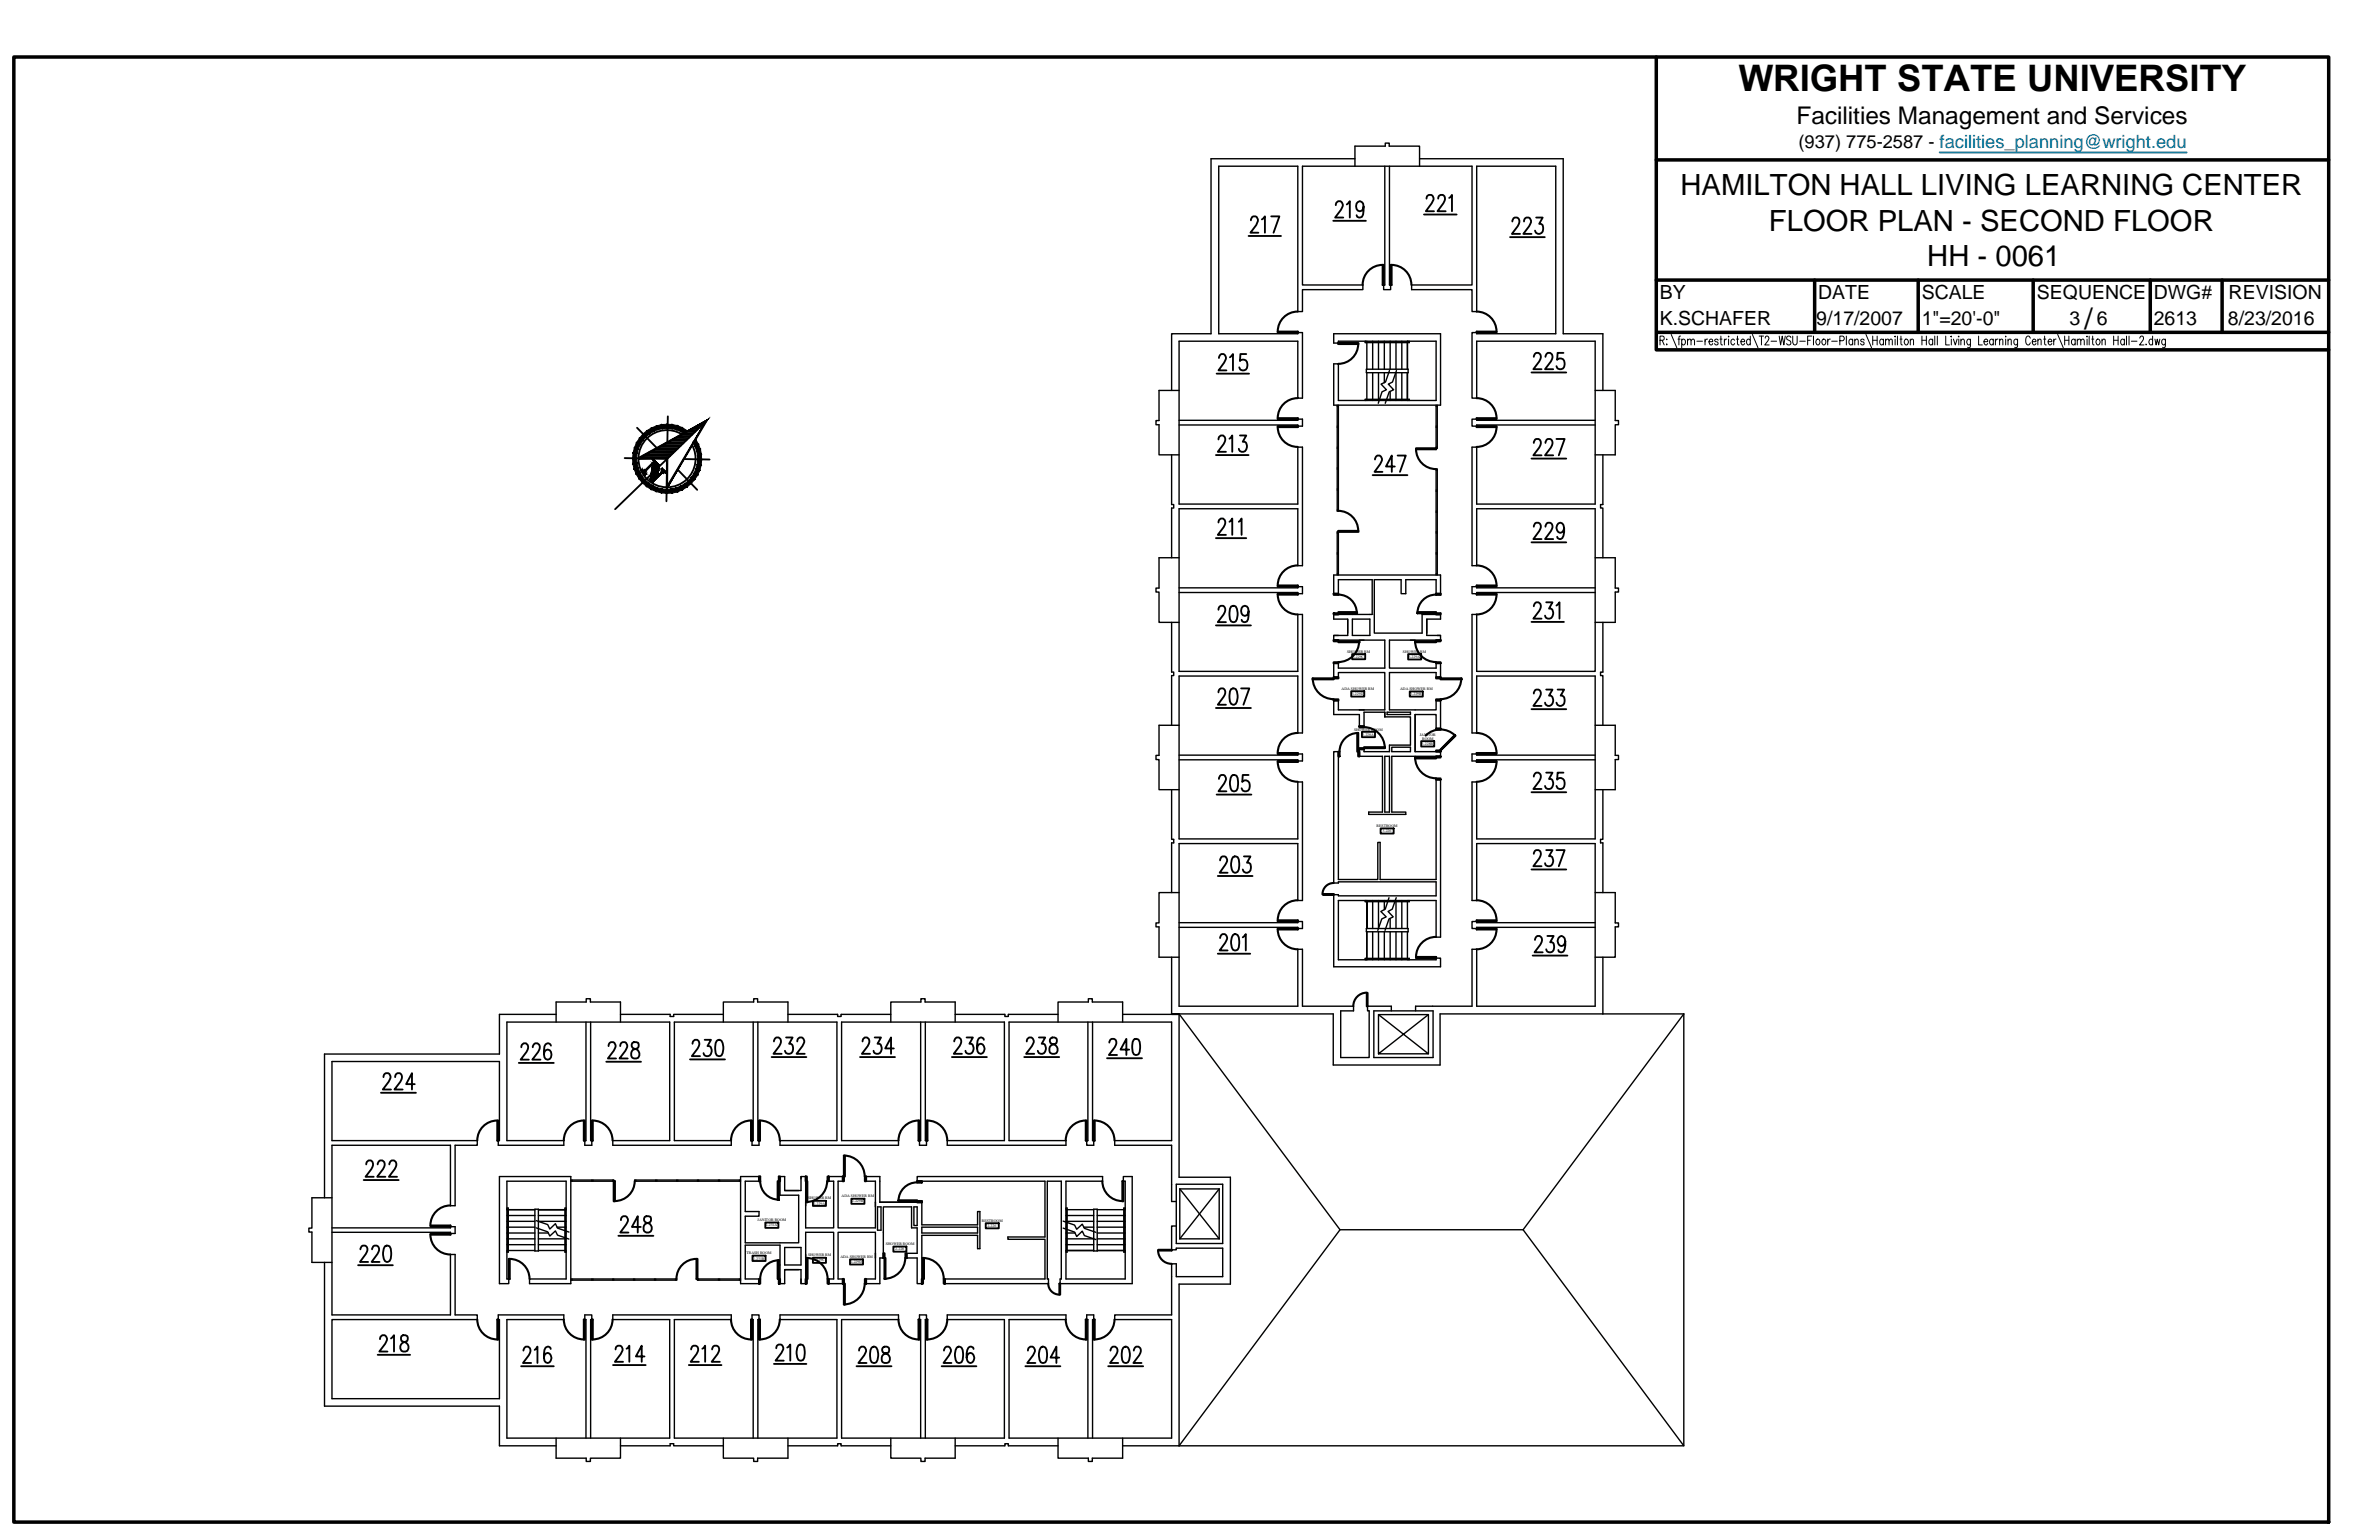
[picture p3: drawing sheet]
<svg xmlns="http://www.w3.org/2000/svg" width="432mm" height="279mm" viewBox="0 0 432 279" stroke-linecap="round" stroke-linejoin="round" font-family="sans-serif">
<defs><g id="words">
<text font-size="6.6" x="315.6" y="16.6">WRIGHT STATE UNIVERSITY</text>
<g font-size="5.3">
<text x="305" y="35.4">HAMILTON HALL LIVING LEARNING CENTER</text>
<text x="321.1" y="41.8">FLOOR PLAN - SECOND FLOOR</text>
<text x="349.8" y="48.2">HH - 0061</text>
<text x="378.3" y="59.7">/</text>
</g>
<text font-size="4.4" x="326.1" y="22.4">Facilities Management and Services</text>
<g font-size="3.5">
<text x="301.3" y="54.3">BY</text>
<text x="301.3" y="59">K.SCHAFER</text>
<text x="329.7" y="59">9/17/2007</text>
<text x="330" y="54.3">DATE</text>
<text x="348.8" y="54.3">SCALE</text>
<text x="348.8" y="59">1&quot;=20'-0&quot;</text>
<text x="369.7" y="54.3">SEQUENCE</text>
<text x="375.6" y="59">3</text>
<text x="380.6" y="59">6</text>
<text x="390.9" y="54.3">DWG#</text>
<text x="390.9" y="59">2613</text>
<text x="404.4" y="59">8/23/2016</text>
<text x="404.5" y="54.3">REVISION</text>
</g>
<text font-size="3.3" x="326.4" y="26.9">(937) 775-2587 - facilities_planning@wright.edu</text>
<g font-size=".7">
<text x="244.5" y="118.4">SHOWER RM</text>
<text x="245.5" y="119.4">3-229C</text>
<text x="254.6" y="118.4">SHOWER RM</text>
<text x="255.6" y="119.4">3-229A</text>
<text x="243.5" y="125.2">ADA SHOWER RM</text>
<text x="254.1" y="125.2">ADA SHOWER RM</text>
<text x="245.3" y="126.1">3-229D</text>
<text x="256" y="126.1">3-229B</text>
<text x="245.8" y="132.6">SHOWER ROOM</text>
<text x="247.2" y="133.5">3-228A</text>
<text x="257.7" y="133.6">JANITOR</text>
<text x="258" y="135.2">3-228B</text>
<text x="258.1" y="134.3">ROOM</text>
<text x="249.9" y="150">RESTROOM</text>
<text x="250.9" y="151">3-226</text>
<text x="137.5" y="221.6">JANITOR ROOM</text>
<text x="146.7" y="217.6">SHOWER RM</text>
<text x="147.6" y="218.5">2-229A</text>
<text x="152.8" y="217.2">ADA SHOWER RM</text>
<text x="154.6" y="218.2">2-229B</text>
<text x="178.2" y="221.7">RESTROOM</text>
<text x="135.5" y="227.6">TRASH ROOM</text>
<text x="139" y="222.5">2-231A</text>
<text x="146.7" y="227.9">SHOWER RM</text>
<text x="160.8" y="225.9">SHOWER ROOM</text>
<text x="162.5" y="226.8">2-228</text>
<text x="179.2" y="222.6">2-226</text>
<text x="136.7" y="228.5">2-231B</text>
<text x="147.6" y="228.9">2-229C</text>
<text x="152.5" y="228.2">ADA SHOWER RM</text>
<text x="154.4" y="229.2">2-229D</text>
</g>
</g></defs>
<!-- layer: A-EXISTING -->
<g fill="none" stroke="#000" stroke-width=".25">
<path d="M245.9 30.2v-3.7h5.5v-.5h.8v.5h5.5v3.7M245.9 28.8h-26.1v31.8h-7.1v10.2M251.3 30.2v21.5h-.2v.8h1.3v-.8h-.2v-21.5M257.7 28.8h26v31.8h7.2v10.2M214 76.3h21.6v-.3h.8v1.3h-.8v-.2h-21.6M214 70.8h-3.6v5.5h-.6v.8h.6v5.4h3.6M242.1 60.6h19.4v12.9h-19.4v-7.5h.8v6.7h17.8v-10.8h-17.8v.3h-.8zM242.7 73.5v19.2h.2v-19.2M242.7 77.5h.2M242.7 77.3h.2M242.7 73.7h.2M247.8 61.9v.3h8v-.3"/>
<path d="M247.8 72.7v-.3h8v.3M247.9 61.9v.2h7.8v-.2M247.9 72.7h7.8M248 67h7.6v.6h-7.6zM248.1 61.9v.2M248.1 62.2v4.8M248.1 67.6v4.8M248.1 72.6v.1M249.1 61.9v.2M249.1 62.2v4.8M249.1 67.6v4.8M249.1 72.6v.1"/>
<path d="M250.2 61.9v.2M250.2 62.2v4.8M250.2 67.6v4.8M250.2 72.6v.1M251.3 61.9v.2M251.3 62.2v4.8M251.3 67.6v1.8M251.3 72.6v.1M252.2 67.2l-.7 2.1-.8 .4 .9 1-.8 .4-.6 2.1M252.3 61.9v.2M252.3 62.2v4.8M252.3 71v1.4"/>
<path d="M252.3 72.6v.1M253.4 61.9v.2M253.4 62.2v4.8M253.4 67.6v4.8M253.4 72.6v.1M253.5 67.2l-.8 2.1-.7 .4 1 1-.8 .4-.8 2.1M254.4 61.9v.2M254.4 62.2v4.8M254.4 67.6v4.8M254.4 72.6v.1M255.5 67.6v4.8v-4.8M255.5 72.6h.1"/>
<path d="M255.5 61.9v.2v-.2M255.5 62.2v4.8M260.7 73.5v7.8h.2v-7.8M260.7 77.5h.2M260.7 77.3h.2M260.7 73.7h.2M289.5 70.8h3.7v5.5h.6v.8h-.6v5.4h-3.7M289.5 76.3h-21.5v-.3h-.8v1.3h.8v-.2h21.5M212.7 82.5v9h.3v.7h-.3v9M242.7 96.7h.2M242.7 92.5h.2M242.7 81.1h.2"/>
<path d="M242.7 88.9h.2M242.7 85.1h.2M242.7 81.3h.2M242.7 88.7h.2M242.7 84.9h.2M260.7 96.7h.2M260.7 96.5h.2M260.7 92.9h.2M260.7 92.7h.2M260.7 89.1h.2M260.7 81.1h.2M260.7 88.9h.2"/>
<path d="M260.7 85.3h.2M290.9 82.5v9h-.4v.7h.4v9M212.7 112.9v9h.3v.7h-.3v9M214 106.7h21.6v-.3h.8v1.3h-.8v-.2h-21.6M214 101.2h-3.6v5.5h-.6v.7h.6v5.5h3.6M242.7 104.3v-7.8h.2v7.8M242.7 104.1h.2M242.7 100.5h.2M242.7 100.3h.2M242.9 115.3h-.8v.8h9.2v5.1h-8.4v-.9h-.8v2.6h.8v-.9h8.4v6.8h-8.4v-1.7h-.8v2.5h4.6v2.2h.9v-2.6h3.7v.9h4.7v5.1h-3.8v1.2h-4.6v-.5h-.9v1.3h4.2v10.1h-2.5v.5h6.8v-.5h-2.6v-10.1h8.9v-.8h-4.6v-6.8h3.8v2.6h.8v-5.1h-.8v1.7h-8.5v-6.8h8.5v.9h.8v-2.6h-.8v.9h-8.5v-5.1h9.3v-.8h-.6M244.6 114.9v-2.6h-2.5v-.8h7v-6.3h-6.2v2.5h-.8v-3.4h19.4v3.4h-.8v-2.5h-5.5v2.5h-.9v-2.5h-4.9v9.7h8.7v-3.4h3.4v.8h-2.5v2.6M244.6 112.3v3h-2.5"/>
<path d="M245.5 112.3h3.1v3h-3.1zM246.7 116.1h.9M259 112.3v3h2.5M260.7 104.3v-19.2h.2v19.2M260.7 104.1h.2M260.7 100.5h.2M260.7 100.3h.2M289.5 101.2h3.7v5.5h.6v.7h-.6v5.5h-3.7M289.5 106.7h-21.5v-.3h-.8v1.3h.8v-.2h21.5M290.9 112.9v9h-.4v.7h.4v9M214 137h21.6v-.2h.8v1.3h-.8v-.2h-21.6M214 131.6h-3.6v5.4h-.6v.8h.6v5.5h3.6"/>
<path d="M242.1 136.4h.8v23.2h7.2v-6.8h.4v6.8h10.2v-18.2h.8v28.6h-.8v-6.6h-17.8v10.7h17.8v-.3h.8v1.6h-19.4v-13.1h.8v.2h17.8v-2.5h-17.8v.2h-.8zM251.3 137.2h.9v10.1h-.9zM251.8 129.2h4.2v.4h-4.2zM252.6 135.6h3.4v.8h-3.4zM261.5 136.4h.1M289.5 131.6h3.7v5.4h.6v.8h-.6v5.5h-3.7M289.5 137h-21.5v-.2h-.8v1.3h.8v-.2h21.5M212.7 143.3v9h.3v.6h-.3v9M290.9 143.3v9h-.4v.6h.4v9M212.7 173.7v10.3h29.3v9.2h19.4v-9.2h44.2M214 167.4h21.6v-.2h.8v1.3h-.8v-.3h-21.6M214 161.9h-3.6v5.5h-.6v.8h.6v5.5h3.6"/>
<path d="M247.8 163.4v.2h8v-.2M247.8 174.1v-.2h8v.2M247.9 163.4v.1h7.8v-.1M247.9 174.1v-.1h7.8v.1M248 168.5h7.6v.6h-7.6zM248.1 174.1v-.1v.1M248.1 168.5v-4.9v4.9M248.1 163.4v.1M248.1 169.1v4.8M249.1 163.4v.1M249.1 163.6v4.9M249.1 169.1v4.8"/>
<path d="M249.1 174v.1M250.2 163.4v.1M250.2 163.6v4.9M250.2 169.1v4.8M250.2 174v.1M251.3 163.4v.1M251.3 163.6v1.4M251.3 169.1v4.8M251.3 174v.1M252.1 162.9l-.7 2-.8 .5 1 .9-.8 .4-.7 2.1M252.3 163.4v.1M252.3 166.6v1.9"/>
<path d="M252.3 169.1v4.8M252.3 174v.1M253.4 163.4v.1M253.4 163.6v4.9M253.4 169.1v4.8M253.4 174v.1M253.4 162.9l-.7 2-.8 .5 1 .9-.8 .4-.7 2.1M254.4 163.4v.1M254.4 163.6v4.9M254.4 169.1v4.8M254.4 174v.1M255.5 163.4v.1"/>
<path d="M255.5 163.6v4.9M255.5 169.1v4.8M255.5 174v.1M289.5 161.9h3.7v5.5h.6v.8h-.6v5.5h-3.7M289.5 167.4h-21.5v-.2h-.8v1.3h.8v-.3h21.5M290.9 173.7v10.3M100.9 185.4v-3.6h5.5v-.6h.8v.6h5.4v3.6M100.9 184h-10.3v7.2h-31.7v26.1M106.4 185.4v21.5h-.3v.9h1.3v-.9h-.2v-21.5M112.6 184h9v.4h.7v-.4h9M131.3 185.4v-3.6h5.5v-.6h.7v.6h5.5v3.6M136.7 185.4v21.5h-.2v.9h1.3v-.9h-.2v-21.5"/>
<path d="M143 184h9v.4h.7v-.4h9M161.7 185.4v-3.6h5.4v-.6h.8v.6h5.5v3.6M167.1 185.4v21.5h-.2v.9h1.3v-.9h-.2v-21.5M173.4 184h9v.4h.6v-.4h9M192 185.4v-3.6h5.5v-.6h.8v.6h5.5v3.6M197.5 185.4v21.5h-.3v.9h1.3v-.9h-.2v-21.5M203.8 184h10.2M212.7 184h1.3zM214 184l29.2 39.1-29.2 39.2M214 184v29.6h9.3v19.4h-9.3v29.3M249.4 183.4h10.7v8.5h-10.7zM250.2 184.1h9.1"/>
<path d="M252.5 183.4v-.8h-4.3v.8h.3v8.5h-5.2v-8.5h2.4v-.8h-9.3v-10.4h-.8v10.4h-21.6v-29.6h21.6v10.4h.8v-21.5h-.8v10.3h-21.6v-29.5h21.6v10.3h.8v-21.5h-.8v10.3h-21.6v-29.5h21.6v10.3h.8v-21.5h-.8v10.4h-21.6v-29.6h21.6v10.3h.8v-11.9h-.8v.3h-14.4v-30.4h14.4v26.3h.8v-4h11v-.8h-11v-21.5h30.8v21.5h-11v.8h11v4h.8v-26.3h14.4v30.4h-14.4v-.3h-.8v11.9h.8v-10.3h21.5v29.6h-21.5v-10.4h-.8v21.5h.8v-10.3h21.5v29.5h-21.5v-10.3h-.8v21.5h.8v-10.3h21.5v29.5h-21.5v-10.3h-.8v21.5h.8v-10.4h21.5v29.6h-21.5v-10.4h-.8v10.4h-10.3v.8M259.3 184.1l-9.1 7.1v-7.1l9.1 7.1h-9.1M259.3 184.1v7.1M305.6 184v78.3h-91.6M305.6 184l-29.1 39.1 29.1 39.2M60.3 217.3h-3.7v5.5h-.5v.7h.5v5.5h3.7M90.6 213.5h13v19.4h-7.5v-.9h6.7v-17.7h-10.8v17.7h.3v.9h-1.7zM92 219.5h.1h-.1M92 219.3h.1v7.8h-.1M92 219.2h.3v8h-.3M92.3 219.5h4.8M97.1 219.4h.6v7.6h-.6z"/>
<path d="M97.7 219.5h4.8h-4.8M102.6 219.5h.2M102.8 219.2h-.3v8h.3M102.8 219.3h-.2v7.8h.2M103.6 214.1h7.8v.2h-7.8M103.8 214.1v.2M107.4 214.1v.2M107.6 214.1v.2M111.2 214.1v.2M115.4 214.1v.2M119 214.1v.2M119.2 214.1v.2"/>
<path d="M122.8 214.1v.2M123 214.1v.2M126.6 214.1v.2M126.8 214.1v.2M130.4 214.1v.2M130.6 214.1v.2M134.2 214.1v.2M134.4 214.1h-19.2v.2h19.2M145 216h-2.6v-2.5h-.8v3.3h3.4v8.7h-9.7v-4.8h2.5v-.9h-2.5v-5.5h2.5v-.8h-3.4v19.4h3.4v-.9h-2.5v-6.1h6.3v7h.8v-2.6h2.6M145.4 213.9v-.4h.8v9.3h5.1v-8.5h-.9v-.8h2.6v.8h-.9v8.5h6.8v-8.5h-1.7v-.8h2.5v4.6h7.6v4.1h10.1v-2.4h.5v6.7h-.5v-2.4h-10.1v8.8h-.8v-4.7h-1.9v-.8h1.9v-4.6h-1v-3.8h-5.2v9.2h-.6v4.7h-2.5v-.9h1.7v-8.4h-6.8v8.4h.9v.9h-2.6v-.9h.9v-8.4h-5.1v9.3h-.8v-.9M145.4 213.5v2.5h-3M146.2 218.1v.7"/>
<path d="M159.3 219h.6v4.2h-.6zM165.9 219h.6v3.3h-.6zM166.5 213.5h33.6v.8h-6.6v17.7h10.7v-17.7h-.3v-.8h1.6v19.4h-13.1v-.9h.2v-17.7h-2.5v17.7h.2v.9h-18.8v-.9h18.2v-7.2h-6.8v-.4h6.8v-10.1h-23.2zM193.5 219.2h.2v8h-.2M193.5 219.3v7.8M193.5 219.5h.1M193.7 219.5h4.8M198.5 219.4h.7v7.6h-.7zM199.2 219.5h4.8M204.1 219.5h.1M204.2 219.3h-.1v7.8h.1M204.2 219.2h-.2v8h.2"/>
<path d="M213.5 218h-.8v-10.2h-10.4v-.9h10.4v-21.5h-29.6v21.5h10.4v.9h-21.6v-.9h10.4v-21.5h-29.5v21.5h10.3v.9h-21.5v-.9h10.3v-21.5h-29.5v21.5h10.3v.9h-21.5v-.9h10.4v-21.5h-29.6v21.5h10.3v.9h-11.9v-.9h.2v-14.3h-30.3v14.3h26.3v.9h-4v11h-.8v-11h-21.5v30.8h21.5v-11h.8v11h4v.8h-26.3v14.4h30.3v-14.4h-.2v-.8h11.9v.8h-10.3v21.5h29.6v-21.5h-10.4v-.8h21.5v.8h-10.3v21.5h29.5v-21.5h-10.3v-.8h21.5v.8h-10.3v21.5h29.5v-21.5h-10.4v-.8h21.6v.8h-10.4v21.5h29.6v-21.5h-10.4v-.8h10.4v-9.3h.8v2.3h8.4v-5.1h-8.4v.3h-.8v-4.4h.8M213.5 214.9h8.4v10.7h-8.4zM214.1 215.7l7.2 9.1M214.1 215.7h7.2M214.1 215.7v9.1M221.3 215.7l-7.2 9.1M221.3 215.7v9.1M58.9 229v26.1h31.7v7.2h10.3M60.3 222.8h21.5v-.2h.8v1.2h-.8v-.2h-21.5M92 223.7h.1M92 220.5h.1M92 221.6h.1"/>
<path d="M92 224.8h.1M92 225.8h.1M92 226.9h.1M92 222.6h.1M92.3 223.7h4.8M92.3 220.5h4.8M92.3 221.6h4.8M92.3 224.8h4.8M92.3 225.8h4.8M92.3 226.9h4.8M92.3 222.6h4.8M97.3 221.5l2.1 .7 .4 .8 1-1 .4 .8 2.1 .7"/>
<path d="M97.3 222.8l2.1 .7 .4 .8 1-1 .4 .8 2.1 .7M97.7 223.7h1.8M97.7 220.5h4.8M97.7 221.6h4.8M97.7 224.8h4.8M97.7 225.8h4.8M97.7 226.9h4.8M101.1 222.6h1.4M102.6 223.7h.2M102.6 220.5h.2M102.6 221.6h.2M102.6 224.8h.2"/>
<path d="M102.6 225.8h.2M102.6 226.9h.2M102.6 222.6h.2M103.6 232h19.2v.3h-19.2M103.8 232v.3M107.4 232v.3M107.6 232v.3M111.2 232v.3M111.4 232v.3M115 232v.3M115.2 232v.3M118.8 232v.3"/>
<path d="M119 232v.3M122.6 232v.3M126.8 232v.3M130.4 232v.3M130.6 232v.3M134.2 232v.3M134.4 232h-7.8v.3h7.8M142.4 226.3h3v3.2h-3zM142.4 230.3h3v2.6M146.2 227.6v.6M167.3 222.6h10.1v1.1h-10.1zM193 221.5l2 .8 .4 .7 1-.9 .4 .8 2.1 .7"/>
<path d="M193 222.8l2 .7 .4 .8 1-.9 .4 .8 2.1 .7M193.5 223.7h.1M193.5 220.5h.1M193.5 221.6h.1M193.5 224.8h.1M193.5 225.8h.1M193.5 226.9h.1M193.5 222.6h.1M193.7 223.7h1.4M193.7 220.5h4.8M193.7 221.6h4.8M193.7 224.8h4.8"/>
<path d="M193.7 225.8h4.8M196.7 222.6h1.8M198.5 226.9h-4.8h4.8M199.2 223.7h4.8M199.2 220.5h4.8M199.2 221.6h4.8M199.2 224.8h4.8M199.2 225.8h4.8M199.2 226.9h4.8M199.2 222.6h4.8M204.1 223.7h.1M204.1 220.5h.1"/>
<path d="M204.1 221.6h.1M204.1 224.8h.1M204.1 225.8h.1M204.1 222.6h.1M204.2 226.9h-.1h.1M214.1 224.8h7.2M243.2 223.1h33.3M100.9 260.9v3.7h5.5v.5h.8v-.5h5.4v-3.7M106.4 260.9v-21.5h-.3v-.8h1.3v.8h-.2v21.5M112.6 262.3h9v-.4h.7v.4h9M131.3 260.9v3.7h5.5v.5h.7v-.5h5.5v-3.7M136.7 260.9v-21.5h-.2v-.8h1.3v.8h-.2v21.5"/>
<path d="M143 262.3h9v-.4h.7v.4h9M161.7 260.9v3.7h5.4v.5h.8v-.5h5.5v-3.7M167.1 260.9v-21.5h-.2v-.8h1.3v.8h-.2v21.5M173.4 262.3h9v-.4h.6v.4h9M192 260.9v3.7h5.5v.5h.8v-.5h5.5v-3.7M197.5 260.9v-21.5h-.3v-.8h1.3v.8h-.2v21.5M203.8 262.3h10.2"/>
</g>
<!-- layer: ROOM-NUMBER -->
<g fill="none" stroke="#000" stroke-width=".34">
<path d="M227 40l.3-.6 .2-.1 .6 .1a.82 .82 0 0 1 .1 1l-.2 .4-1 1.4h1.4M229 39.8l.6-.5v2.9M230.7 39.3h1.5l-1 2.9M242.5 37.2a.69 .69 0 0 1 .4-.7h.4l.2 .2a.98 .98 0 0 1-.1 1.4l-1.1 1.4h1.5M244.4 37.1l.6-.6v3M247.5 37.5l-.1 .4a.63 .63 0 0 1-.6 .4 .63 .63 0 0 1-.6-.4 .92 .92 0 0 1 .7-1.4l.3 .2a2.73 2.73 0 0 1 0 2.6l-.6 .2-.2-.2-.2-.3M258.5 38.9h5.9M258.9 36a.6 .6 0 0 1 .4-.6h.5a.75 .75 0 0 1 .3 1.1l-1.3 1.8h1.5M261 36a.6 .6 0 0 1 .5-.6h.4a.97 .97 0 0 1 .1 1.5l-1.1 1.4h1.5M263 35.9l.5-.5v2.9M278.8 39.5h1.2l-.6 1.1h.3a1 1 0 0 1 .4 1.1 1 1 0 0 1-.9 .7l-.4-.1-.2-.5M226.6 42.8h5.9"/>
<path d="M242 40.1h5.9M274.1 43h6.3M274.5 40.2l.1-.4a.68 .68 0 0 1 1-.2 .68 .68 0 0 1 .1 1l-1.3 1.8h1.5M276.6 40.2a.69 .69 0 0 1 .4-.7l.7 .1a1.02 1.02 0 0 1-.1 1.4l-1.1 1.4h1.5M220.8 67.8h5.9M221.2 79.7a.69 .69 0 0 1 .4-.7h.4a1.03 1.03 0 0 1 .1 1.6l-1.1 1.4h1.5M221.2 65l.2-.5a.66 .66 0 0 1 .9-.1 .66 .66 0 0 1 .1 1l-1.2 1.8h1.4M223.2 79.6l.5-.6v3M223.2 64.8l.6-.6v3M225.1 79h1.1l-.6 1.2h.3a1 1 0 0 1 .4 1.1 1 1 0 0 1-.9 .7l-.3-.2-.3-.4M226.2 64.2h-1.1v1.3a.81 .81 0 0 1 1-.1 .81 .81 0 0 1 .3 1 .76 .76 0 0 1-.6 .8 .76 .76 0 0 1-.9-.6M278 67.6h6.3"/>
<path d="M278.4 64.7l.1-.4a.68 .68 0 0 1 1-.1 .68 .68 0 0 1 .1 1l-1.3 1.8h1.5M280.5 64.7l.1-.4a.68 .68 0 0 1 1-.1 .68 .68 0 0 1 .1 1l-1.3 1.8h1.5M282.5 79.6h1.5l-1.1 3M283.8 64h-1.1l-.1 1.3a.81 .81 0 0 1 1.1-.1 .81 .81 0 0 1 .3 .9 .76 .76 0 0 1-.6 .9 .76 .76 0 0 1-.9-.6M220.7 97.6h5.5M220.7 82.6h5.9M221.2 94.8a.69 .69 0 0 1 .4-.7h.4a1.03 1.03 0 0 1 .1 1.5l-1.1 1.4h1.5M223.2 94.7l.5-.6v2.9M224.8 94.7l.6-.6v2.9M249.1 86.2h6.4M249.6 83.4l.1-.5a.66 .66 0 0 1 .9-.1 .66 .66 0 0 1 .1 1l-1.2 1.8h1.4M253.2 84.6h-1.6l1-2v3"/>
<path d="M253.7 82.6h1.5l-1.1 3M278 98.4h6.3M278 83.2h6.3M278.4 95.6l.2-.6 .6-.2a.94 .94 0 0 1 .2 1.6l-1.1 1.4h1.5M278.4 80.4l.1-.5a.68 .68 0 0 1 1-.1 .68 .68 0 0 1 .1 1l-1.3 1.8h1.5M280.5 95.6l.2-.6 .7-.2a.94 .94 0 0 1 .1 1.6l-1.1 1.4h1.5M280.5 80.4l.1-.5a.68 .68 0 0 1 1-.1 .68 .68 0 0 1 .1 1l-1.3 1.8h1.5M283.9 95.8l-.3 .7-.3 .2a.92 .92 0 0 1-.8-.9 .92 .92 0 0 1 .8-1l.3 .2a2.49 2.49 0 0 1 0 2.6l-.5 .2-.4-.2-.1-.2M220.7 113.5h6.3M221.2 110.6a.69 .69 0 0 1 .4-.7h.4a1.01 1.01 0 0 1 .1 1.6l-1.1 1.4h1.5M223.4 110l.6-.1a1.52 1.52 0 0 1 .6 1.7l-.3 1.1-.3 .2-.6-.2a3.2 3.2 0 0 1 0-2.7zM226.6 110.9l-.1 .4a.63 .63 0 0 1-.6 .4 .63 .63 0 0 1-.5-.4 .84 .84 0 0 1 0-1 .84 .84 0 0 1 .9-.3 2.85 2.85 0 0 1 0 2.7l-.5 .2-.3-.2-.1-.2"/>
<path d="M278 112.8h5.9M278.4 110l.1-.4a.68 .68 0 0 1 1-.1 .68 .68 0 0 1 .1 .9l-1.3 1.8h1.5M280.6 109.3h1.2l-.7 1.1h.4a1 1 0 0 1 .4 1.1 1 1 0 0 1-1 .7l-.3-.1-.2-.4M282.5 109.9l.6-.6v2.9M220.7 128.5h6.3M221.2 125.6a.69 .69 0 0 1 .4-.7h.4a.97 .97 0 0 1 .1 1.5l-1.1 1.5h1.5M223.4 125l.6-.1a1.52 1.52 0 0 1 .6 1.7l-.3 1.1-.5 .2a1.45 1.45 0 0 1-.6-1.7v-.8zM225.3 124.9h1.5l-1.1 3M278 128.7h6.3M278.4 125.8l.2-.6 .6-.1a.94 .94 0 0 1 .2 1.5l-1.1 1.5h1.5M280.6 125.1h1.2l-.7 1.1h.4a1.02 1.02 0 0 1 .4 1.1 1.02 1.02 0 0 1-1 .8l-.4-.3-.1-.3M282.7 125.1h1.2l-.6 1.1h.3a1.03 1.03 0 0 1 .4 1.1 1.03 1.03 0 0 1-.9 .8l-.4-.2-.2-.4"/>
<path d="M220.8 144.2h6.3M221 158.9h6.3M221.2 141.3l.3-.6 .2-.1 .6 .1a1.02 1.02 0 0 1-.1 1.5l-1 1.4h1.4M221.5 156.1l.2-.6 .2-.1 .6 .1a.98 .98 0 0 1-.1 1.4l-1 1.4h1.4M223.6 140.7l.3-.1 .5 .1a3.2 3.2 0 0 1 0 2.7l-.5 .2a1.52 1.52 0 0 1-.7-1.7zM223.8 155.5l.3-.1 .5 .1a3.1 3.1 0 0 1 0 2.7l-.5 .1a1.62 1.62 0 0 1-.7-1.7zM225.8 155.4h1.2l-.7 1.1h.3a1 1 0 0 1 .4 1.1 1 1 0 0 1-.9 .7l-.3-.1-.2-.5M226.6 140.6h-1l-.1 1.3a.8 .8 0 0 1 1-.2 .8 .8 0 0 1 .3 1 .76 .76 0 0 1-.6 .9 .76 .76 0 0 1-.8-.6M278 157.7h6.3M278 143.7h6.3M278.4 154.9l.2-.5 .6-.2a.94 .94 0 0 1 .2 1.6l-1.1 1.4h1.5M278.4 140.9v-.2a.7 .7 0 0 1 .8-.5 .97 .97 0 0 1 .2 1.5l-1.1 1.4h1.5"/>
<path d="M280.6 154.2h1.2l-.7 1.1h.4a1 1 0 0 1 .4 1.1 1 1 0 0 1-1 .8l-.4-.3-.1-.3M280.6 140.2h1.2l-.7 1.1h.4a1 1 0 0 1 .4 1.1 1 1 0 0 1-1 .7l-.3-.1-.2-.4M282.5 154.2h1.5l-1.1 3M283.8 140.2h-1.1l-.1 1.2a.8 .8 0 0 1 1.1-.1 .8 .8 0 0 1 .3 1 .76 .76 0 0 1-.6 .8 .76 .76 0 0 1-.9-.5M221 173h5.9M221.5 170.2l.1-.4a.66 .66 0 0 1 .9-.1 .66 .66 0 0 1 .1 .9l-1.2 1.8h1.4M223.8 169.6l.5-.1a1.45 1.45 0 0 1 .6 1.7l-.1 .7-.2 .4-.5 .1a1.52 1.52 0 0 1-.7-1.7zM225.6 170.1l.5-.6v2.9M278.2 173.4h6.3M278.6 170.5l.1-.4a.68 .68 0 0 1 1-.1 .68 .68 0 0 1 .1 1l-1.3 1.8h1.5M280.9 169.8h1.1l-.6 1.2h.3a1.1 1.1 0 0 1-.2 1.8 .64 .64 0 0 1-.9-.6M284.1 170.8l-.3 .7-.3 .1a.92 .92 0 0 1-.8-.9 .92 .92 0 0 1 .8-.9l.3 .2a2.44 2.44 0 0 1 0 2.6l-.5 .2-.4-.2-.1-.2"/>
<path d="M69.1 198.3h6.4M69.6 195.4a.69 .69 0 0 1 .4-.7l.7 .1a1.02 1.02 0 0 1-.2 1.5l-1 1.4h1.5M71.7 195.4a.69 .69 0 0 1 .5-.7h.4a1.01 1.01 0 0 1 .1 1.6l-1.1 1.4h1.5M75.3 196.7h-1.6l1.1-2v3M94.2 192.8h6.3M94.6 190a.69 .69 0 0 1 .5-.7 .73 .73 0 0 1 .7 .3 .73 .73 0 0 1 0 .8l-1.3 1.8h1.5M96.7 190v-.2a.7 .7 0 0 1 .9-.5 .97 .97 0 0 1 .1 1.6l-1.1 1.3h1.5M100 189.7l-.4-.4-.6 .2a3.1 3.1 0 0 0 0 2.6 .63 .63 0 0 0 1-.3 .84 .84 0 0 0 0-1 .84 .84 0 0 0-1-.2l-.3 .7M110 192.6h6.3M110.5 189.8a.69 .69 0 0 1 .4-.7l.6 .1a1.02 1.02 0 0 1-.1 1.4l-1.1 1.4h1.5M112.6 189.8a.69 .69 0 0 1 .4-.7l.6 .1a1.02 1.02 0 0 1-.1 1.4l-1 1.4h1.4M114.8 189.2a.67 .67 0 0 0 .2 1 .96 .96 0 0 1 1 .7 .96 .96 0 0 1-.5 1.1 .86 .86 0 0 1-1-.7 .86 .86 0 0 1 .7-1l.4-.1a.63 .63 0 0 0 .3-.6 .63 .63 0 0 0-.4-.5z"/>
<path d="M125.2 192.2h6.4M125.7 189.4a.69 .69 0 0 1 .4-.7h.4a1.03 1.03 0 0 1 .1 1.5l-1 1.4h1.5M127.9 188.7h1.1l-.6 1.1h.3a1 1 0 0 1 .4 1.1 1 1 0 0 1-.9 .7l-.3-.1-.2-.4M130.1 188.8l.6-.1a1.62 1.62 0 0 1 .6 1.6l-.3 1.2-.3 .1-.6-.1a3.1 3.1 0 0 1 0-2.7zM140.1 191.8h6.3M140.5 188.9l.1-.4a.68 .68 0 0 1 1-.1 .68 .68 0 0 1 .1 1l-1.3 1.8h1.5M142.7 188.2h1.2l-.7 1.2h.3a1.05 1.05 0 0 1-.2 1.8 .64 .64 0 0 1-.8-.6M144.7 188.9a.69 .69 0 0 1 .4-.7h.5l.2 .2a.98 .98 0 0 1-.2 1.4l-1 1.4h1.5M156.1 191.8h6.3M156.6 188.9v-.4a.68 .68 0 0 1 1-.1 .68 .68 0 0 1 .1 1l-1.3 1.8h1.5M158.8 188.2h1.1l-.6 1.2h.3a1 1 0 0 1 .4 1.1 1 1 0 0 1-.9 .7l-.5-.3v-.3M162.2 190.2h-1.5l1-2v3"/>
<path d="M172.8 191.8h6.3M173.2 188.9l.1-.4a.68 .68 0 0 1 1-.1 .68 .68 0 0 1 .1 1l-1.3 1.8h1.5M175.4 188.2h1.2l-.6 1.2h.3a1 1 0 0 1 .4 1.1 1 1 0 0 1-1 .7l-.4-.3-.1-.3M178.6 188.7l-.1-.3-.3-.2-.6 .2a3.1 3.1 0 0 0 0 2.7l.4 .1a.93 .93 0 0 0 .7-.9 .93 .93 0 0 0-.7-.9l-.4 .1-.3 .7M185.9 191.8h6.3M186.4 188.9a.69 .69 0 0 1 .4-.7h.4l.2 .2a.98 .98 0 0 1-.1 1.4l-1.1 1.4h1.5M188.6 188.2h1.1l-.6 1.2h.3a1 1 0 0 1 .4 1.1 1 1 0 0 1-.9 .7l-.3-.1-.2-.5M190.7 188.4a.64 .64 0 0 0 .2 1 .96 .96 0 0 1 1 .7 .96 .96 0 0 1-.5 1.1 .86 .86 0 0 1-1-.7 .86 .86 0 0 1 .7-1l.4-.1a.63 .63 0 0 0 .3-.6 .63 .63 0 0 0-.4-.6h-.4zM200.9 192h6.4M201.4 189.2l.2-.6 .6-.1a.94 .94 0 0 1 .1 1.5l-1 1.4h1.4M204.9 190.4h-1.5l1-1.9v2.9M205.8 188.6l.3-.1 .5 .1a3.1 3.1 0 0 1 0 2.7l-.5 .1a1.44 1.44 0 0 1-.6-1.7l.1-.7z"/>
<path d="M66 214.1h6.4M66.5 211.3a.69 .69 0 0 1 .4-.8h.4a1.03 1.03 0 0 1 .1 1.6l-1 1.4h1.4M68.6 211.3l.1-.5a.68 .68 0 0 1 .9-.1 .68 .68 0 0 1 .1 1l-1.2 1.8h1.4M70.7 211.3l.1-.5a.68 .68 0 0 1 1-.1 .68 .68 0 0 1 .1 1l-1.3 1.8h1.5M65 229.5h6.3M65.4 226.7l.2-.6 .7-.1a.94 .94 0 0 1 .1 1.5l-1.1 1.5h1.5M67.5 226.7l.2-.6 .7-.1a.94 .94 0 0 1 .1 1.5l-1 1.5h1.4M69.9 226.1l.3-.1 .5 .1a3.1 3.1 0 0 1 0 2.7l-.5 .2a1.62 1.62 0 0 1-.7-1.7zM112.2 224.2h6.4M112.7 221.4a.69 .69 0 0 1 .4-.7l.7 .1a.98 .98 0 0 1-.2 1.4l-1 1.4h1.5M116.3 222.6h-1.6l1.1-1.9v2.9M117 220.8a.67 .67 0 0 0 .2 1 .96 .96 0 0 1 1.1 .7 .96 .96 0 0 1-.6 1.1 .86 .86 0 0 1-.9-.7 .86 .86 0 0 1 .6-1l.5-.1a.63 .63 0 0 0 .3-.6 .63 .63 0 0 0-.5-.5z"/>
<path d="M68.6 245.8h5.8M69 243a.69 .69 0 0 1 .4-.8h.4l.2 .2a.98 .98 0 0 1-.1 1.4l-1.1 1.4h1.5M71 242.8l.5-.6v3M72.9 242.4a.72 .72 0 0 0 .2 1 .96 .96 0 0 1 1 .7 .96 .96 0 0 1-.5 1.1 .86 .86 0 0 1-1-.7 .86 .86 0 0 1 .7-1l.4-.1a.63 .63 0 0 0 .3-.6 .63 .63 0 0 0-.4-.6h-.4zM94.6 247.9h5.9M95 245l.1-.4a.68 .68 0 0 1 1-.1 .68 .68 0 0 1 .1 1l-1.3 1.8h1.5M97 244.9l.6-.6v3M100 244.7l-.1-.2-.3-.2-.6 .2a3.1 3.1 0 0 0 0 2.7l.4 .1a.93 .93 0 0 0 .7-.9 .93 .93 0 0 0-.7-.9l-.4 .1-.3 .7M111.3 247.7h5.9M111.7 244.8a.6 .6 0 0 1 .5-.6h.4a.75 .75 0 0 1 .3 1.1l-1.3 1.8h1.5M113.7 244.7l.5-.5v2.9M117 246.1h-1.6l1.1-1.9v2.9"/>
<path d="M125 247.7h6M125.4 244.8l.3-.5 .6-.1a.94 .94 0 0 1 .1 1.5l-1 1.4h1.4M127.5 244.7l.5-.5v2.9M129.3 244.8l.2-.5 .6-.1a.94 .94 0 0 1 .1 1.5l-1 1.4h1.5M140.5 247.5h5.9M140.9 244.6a.6 .6 0 0 1 .4-.7h.4a.75 .75 0 0 1 .3 1.1l-1.2 1.9h1.5M142.9 244.5l.5-.6v3M144.9 244.1l.3-.2 .6 .2a3.1 3.1 0 0 1 0 2.6l-.6 .2a1.5 1.5 0 0 1-.6-1.7zM155.5 247.9h6.3M155.9 245a.69 .69 0 0 1 .5-.7h.4l.2 .2a.98 .98 0 0 1-.1 1.4l-1.1 1.4h1.5M158.2 244.5l.6-.2a1.62 1.62 0 0 1 .6 1.7l-.3 1.2-.3 .1-.6-.1a3.1 3.1 0 0 1 0-2.7zM160.2 244.5a.64 .64 0 0 0 .3 1 .96 .96 0 0 1 1 .7 .96 .96 0 0 1-.5 1.1 .86 .86 0 0 1-1-.7 .86 .86 0 0 1 .7-1l.4-.1a.63 .63 0 0 0 .3-.6 .63 .63 0 0 0-.4-.6h-.5z"/>
<path d="M170.9 247.9h6.3M171.3 245l.2-.4a.66 .66 0 0 1 .9-.1 .66 .66 0 0 1 .1 1l-1.2 1.8h1.4M173.7 244.5l.5-.2a1.45 1.45 0 0 1 .6 1.7l-.1 .7-.2 .5-.5 .1a1.52 1.52 0 0 1-.7-1.7zM176.7 244.7l-.1-.2-.5-.2a1.8 1.8 0 0 0-.7 2l.2 .6 .2 .3 .3 .1a.92 .92 0 0 0 .7-.9 .92 .92 0 0 0-.7-.9l-.3 .1-.4 .7M186.1 247.9h6.4M186.6 245a.69 .69 0 0 1 .4-.7h.4l.2 .2a.98 .98 0 0 1-.1 1.4l-1 1.4h1.4M188.9 244.5l.5-.2a1.45 1.45 0 0 1 .6 1.7v.7l-.2 .5-.6 .1a1.52 1.52 0 0 1-.6-1.7zM192.2 246.3h-1.5l1-2v3M201.1 247.9h6.4M201.6 245l.1-.4a.68 .68 0 0 1 .9-.1 .68 .68 0 0 1 .1 1l-1.2 1.8h1.5M203.9 244.5l.5-.2a1.62 1.62 0 0 1 .7 1.7l-.4 1.2-.3 .1-.5-.1a3.1 3.1 0 0 1 0-2.7zM205.8 245l.1-.4a.68 .68 0 0 1 1-.1 .68 .68 0 0 1 .1 1l-1.3 1.8h1.5"/>
</g>
<!-- layer: A-DOOR -->
<g fill="none" stroke="#000" stroke-width=".38">
<path d="M235.5 56.5a3.6 3.6 0 0 0-3.6 3.6M250.9 48.1a3.6 3.6 0 0 0-3.6 3.6M251 48.1h.1v3.6h-.1zM252.4 48.1h.2v3.6h-.2zM252.6 48.1a3.6 3.6 0 0 1 3.6 3.6M268 56.5a3.6 3.6 0 0 1 3.6 3.6M231.9 60.2h3.7v.1h-3.7zM231.9 75.9h3.7v.1h-3.7zM231.9 77.3h3.7v.2h-3.7zM231.9 77.5a3.6 3.6 0 0 0 3.6 3.6M235.5 72.2a3.6 3.6 0 0 0-3.6 3.7M242.9 62.2h3.7v.2h-3.7z"/>
<path d="M246.5 62.4a3.6 3.6 0 0 1-3.6 3.6M268 72.2a3.6 3.6 0 0 1 3.6 3.7M268 60.2h3.6v.1h-3.6zM268 75.9h3.6v.1h-3.6zM268 77.3h3.6v.2h-3.6zM271.6 77.5a3.6 3.6 0 0 1-3.6 3.6M242.9 92.7a3.6 3.6 0 0 1 3.6 3.6M242.9 96.3h3.7v.2h-3.7zM257 81.5a3.6 3.6 0 0 0 3.6 3.6M257 81.3h3.7v.2h-3.7zM231.9 106.2h3.7v.2h-3.7zM231.9 107.7h3.7v.2h-3.7z"/>
<path d="M231.9 107.9a3.6 3.6 0 0 0 3.6 3.6M235.5 102.6a3.6 3.6 0 0 0-3.6 3.6M242.1 111.3h.8v.2h-.8zM242.1 107.7h.8v.2h-.8zM242.1 116.1h.8v.2h-.8zM242.9 107.9a3.4 3.4 0 0 1 3.4 3.3M242.9 111.1h3.4v.2h-3.4zM242.9 116.3h3.8v.2h-3.8zM246.7 116.3a3.8 3.8 0 0 1-3.8 3.8M256.9 116.3a3.8 3.8 0 0 0 3.7 3.8M256.9 116.3h3.8v.2h-3.8zM257.3 111.1h3.4v.2h-3.4z"/>
<path d="M260.6 107.9a3.4 3.4 0 0 0-3.3 3.3M260.7 111.3h.8v.2h-.8zM260.7 116.1h.8v.2h-.8zM260.7 107.7h.8v.2h-.8zM268 102.6a3.6 3.6 0 0 1 3.6 3.6M268 106.2h3.6v.2h-3.6zM268 107.7h3.6v.2h-3.6zM271.6 107.9a3.6 3.6 0 0 1-3.6 3.6M231.9 138.1h3.7v.1h-3.7zM231.9 136.6h3.7v.2h-3.7zM231.9 138.2a3.6 3.6 0 0 0 3.6 3.6M235.5 133a3.6 3.6 0 0 0-3.6 3.6"/>
<path d="M238.3 123.1a3.8 3.8 0 0 0 3.8 3.7M238.3 123.1h3.8v.1h-3.8zM242.1 120.2h.8v.1h-.8zM242.1 126.9h.8v.2h-.8zM242.1 122.9h.8v.2h-.8zM242.9 136.4h.2v.8h-.2zM246.4 133h.1v3.4h-.1zM246.5 133a3.4 3.4 0 0 0-3.4 3.3M246.5 136.4h.2v.8h-.2zM246.7 131.8h.9v.2h-.9zM246.7 135.7h.9v.2h-.9zM247.6 131.9a3.8 3.8 0 0 1 3.7 3.8"/>
<path d="M247.6 135.6h3.7v.1h-3.7zM256.9 137.4a3.8 3.8 0 0 0 3.7 3.8M256.9 137.4h3.8v.2h-3.8zM258.8 133.5a3.8 3.8 0 0 1 5.3 0M260.7 120.2h.8v.1h-.8zM260.7 126.9h.8v.2h-.8zM260.7 122.9h.8v.2h-.8zM260.7 137.2h.8v.2h-.8zM260.7 132.2h.8v.2h-.8zM260.7 136.2h.8v.2h-.8zM261.5 123.1h3.8v.1h-3.8zM264 133.4l.2 .1-2.7 2.7-.1-.1z"/>
<path d="M265.2 123.1a3.8 3.8 0 0 1-3.8 3.7M268 133a3.6 3.6 0 0 1 3.6 3.6M268 136.6h3.6v.2h-3.6zM268 138.1h3.6v.1h-3.6zM271.6 138.2a3.6 3.6 0 0 1-3.6 3.6M260.7 141.2h.8v.2h-.8zM231.9 168.5h3.7v.1h-3.7zM231.9 167h3.7v.2h-3.7zM231.9 168.6a3.6 3.6 0 0 0 3.6 3.6M235.5 163.3a3.6 3.6 0 0 0-3.6 3.7M240.1 162.2l2 .1zM242.1 160.2a2.01 2.01 0 0 0-2.1 2"/>
<path d="M257 173.6h3.7v.2h-3.7zM260.6 170a3.6 3.6 0 0 0-3.6 3.6M268 163.3a3.6 3.6 0 0 1 3.6 3.7M268 167h3.6v.2h-3.6zM268 168.5h3.6v.1h-3.6zM271.6 168.6a3.6 3.6 0 0 1-3.6 3.6M248.1 180.1a2.43 2.43 0 0 0-2.5 2.4M248.1 180.1h.1v2.5h-.1zM81.7 218.7a3.6 3.6 0 0 0-3.6 3.6M90.2 203.3a3.6 3.6 0 0 0-3.6 3.6M90.3 203.3h.1v3.6h-.1zM106 203.3a3.6 3.6 0 0 0-3.7 3.6"/>
<path d="M106 203.3h.1v3.6h-.1zM107.4 203.3h.2v3.6h-.2zM107.6 203.3a3.6 3.6 0 0 1 3.6 3.6M111.4 214.3h.2v3.6h-.2zM115.2 214.3a3.6 3.6 0 0 1-3.6 3.6M136.3 203.3a3.6 3.6 0 0 0-3.6 3.6M136.3 203.3h.2v3.6h-.2zM137.8 203.3h.1v3.6h-.1zM137.8 213.5h.2v.8h-.2zM137.9 203.3a3.6 3.6 0 0 1 3.6 3.6M138 214.3a3.4 3.4 0 0 0 3.3 3.3M141.2 214.3h.2v3.4h-.2z"/>
<path d="M141.4 213.5h.2v.8h-.2zM146.2 213.5h.2v.8h-.2zM146.4 214.3h.1v3.8h-.1zM150.1 214.3a3.8 3.8 0 0 1-3.8 3.8M150.2 213.5h.2v.8h-.2zM153 213.5h.2v.8h-.2zM153.2 209.6a3.8 3.8 0 0 1 3.7 3.8M153.2 209.7h.1v3.8h-.1zM157 213.5h.2v.8h-.2zM163.1 217.8h3.4v.1h-3.4zM166.4 214.5a3.4 3.4 0 0 0-3.3 3.4M166.5 217.9h.8v.2h-.8z"/>
<path d="M166.5 214.3h.8v.2h-.8zM166.7 203.3a3.6 3.6 0 0 0-3.6 3.6M166.7 203.3h.2v3.6h-.2zM168.2 203.3h.1v3.6h-.1zM168.3 203.3a3.6 3.6 0 0 1 3.6 3.6M197.1 203.3a3.6 3.6 0 0 0-3.7 3.6M197.1 203.3h.1v3.6h-.1zM198.5 203.3h.2v3.6h-.2zM198.7 203.3a3.6 3.6 0 0 1 3.6 3.6M200.1 214.3a3.6 3.6 0 0 0 3.6 3.6M203.7 214.3h.2v3.6h-.2zM78.1 224a3.6 3.6 0 0 0 3.6 3.6"/>
<path d="M78.2 223.8h3.6v.2h-3.6zM78.2 222.3h3.6v.3h-3.6zM86.6 239.4a3.6 3.6 0 0 0 3.6 3.6M90.3 239.4h.1v3.6h-.1zM92.3 228.4h.2v3.6h-.2zM92.5 228.4a3.6 3.6 0 0 1 3.6 3.6M102.3 239.4a3.6 3.6 0 0 0 3.7 3.6M106 239.4h.1v3.6h-.1zM107.4 239.4h.2v3.6h-.2zM111.2 239.4a3.6 3.6 0 0 1-3.6 3.6M126.4 228.4a3.6 3.6 0 0 0-3.6 3.6M126.4 228.4h.2v3.6h-.2z"/>
<path d="M132.7 239.4a3.6 3.6 0 0 0 3.6 3.6M136.3 239.4h.2v3.6h-.2zM137.8 239.4h.1v3.6h-.1zM137.8 232h.2v.9h-.2zM141.2 228.7h.2v3.3h-.2zM141.3 228.7a3.4 3.4 0 0 0-3.3 3.3M141.4 232h.2v.9h-.2zM141.5 239.4a3.6 3.6 0 0 1-3.6 3.6M146.2 232h.2v.9h-.2zM146.4 228.2a3.8 3.8 0 0 1 3.8 3.8M146.4 228.2h.2v3.8h-.2zM150.2 232h.2v.9h-.2z"/>
<path d="M153 232h.2v.9h-.2zM153.2 232.9h.1v3.8h-.1zM156.9 232.9a3.8 3.8 0 0 1-3.7 3.8M157 232h.2v.9h-.2zM160.3 227.4h.2v.8h-.2zM160.5 228.2h.2v3.8h-.2zM163.1 239.4a3.6 3.6 0 0 0 3.6 3.6M164.3 228.2a3.8 3.8 0 0 1-3.8 3.8M164.4 227.4h.2v.8h-.2zM166.7 239.4h.2v3.6h-.2zM167.3 232h.2v.9h-.2zM167.5 228.2a3.8 3.8 0 0 1 3.8 3.8"/>
<path d="M167.5 228.2h.2v3.8h-.2zM168.2 239.4h.1v3.6h-.1zM171.3 232h.2v.9h-.2zM171.9 239.4a3.6 3.6 0 0 1-3.6 3.6M190.3 232.9a2.01 2.01 0 0 0 2 2M192.3 232.9h.1v2h-.1zM193.4 239.4a3.6 3.6 0 0 0 3.7 3.6M197.1 239.4h.1v3.6h-.1zM198.5 239.4h.2v3.6h-.2zM202.3 239.4a3.6 3.6 0 0 1-3.6 3.6M210.2 226.9a2.43 2.43 0 0 0 2.4 2.4M210.2 226.8h2.5v.1h-2.5z"/>
</g>
<!-- layer: ROOM_DESCRIPTION -->
<g fill="none" stroke="#000" stroke-width=".34">
<path d="M245.4 118.7h2.4v.9h-2.4zM255.6 118.7h2.4v.9h-2.4zM245.3 125.4h2.3v1h-2.3zM247.2 132.8h2.4v.9h-2.4zM255.9 125.4h2.3v1h-2.3zM258 134.5h2.3v.9h-2.3zM250.6 150.3h2.4v.9h-2.4zM147.5 217.9h2.4v.9h-2.4zM154.5 217.5h2.4v.9h-2.4zM136.6 227.8h2.4v1h-2.4zM138.9 221.8h2.4v1h-2.4zM147.5 228.2h2.4v.9h-2.4z"/>
<path d="M154.3 228.5h2.3v.9h-2.3zM162.2 226.2h2.3v.9h-2.3zM178.9 221.9h2.4v1h-2.4z"/>
</g>
<!-- layer: NORTH -->
<g fill="#000" stroke="#000" stroke-width=".18">
<path d="M116.6 85.4h.1zM116.7 85.6l.5 .4zM118.3 85.7l1.2 .8-.9 .9zM118.5 83.3l.5 .4-.5-.3zM120.1 85.1l.5 .3zM120.2 85.2h.1zM120.7 85.7h.1z"/>
<path d="M116.7 78.7l.5 .6-1.1 .2zM116.1 79.5l.6 .4 .5-.6zM116.1 79.5l.6 .4-1.2 .4zM115.5 80.3l.7 .4 .5-.8zM115.5 80.3l.7 .4-1 .5zM115.2 81.2l.6 .2 .4-.7zM115.2 81.2l.6 .2-.9 .7zM114.9 82.1l.7 .2 .2-.9zM114.9 82.1l.7 .2-.8 .9zM115.6 82.3l-.8 .9h.7zM114.8 83.2h.7l-.6 .9zM115.5 83.2l-.6 .9 .7-.1zM114.9 84.1l.7-.1-.5 1.1zM115.6 84l-.5 1.1 .7-.2zM115.1 85.1l.7-.2-.3 1.1zM115.8 84.9l-.3 1.1 .6-.3zM115.5 86l.6-.3-.1 1.1zM116.1 85.7l-.1 1.1 .6-.4zM116 86.8l.6-.4v1.2zM116.6 86.4v1.2l.5-.5zM117.1 87.1l.2 1.1-.7-.6zM117.1 87.1l.2 1.1 .5-.6zM117.8 87.6l.4 1.2-.9-.6zM117.8 87.6l.4 1.2 .3-.7zM118.5 88.1l.6 1.1-.9-.4zM118.5 88.1l.6 1.1 .2-.7zM119.3 88.5l.7 .9-.9-.2zM119.3 88.5l.7 .9 .2-.7zM120.2 88.7l.8 .8-1-.1zM120.2 88.7l.8 .8v-.7zM121 88.8l1 .7h-1zM121 88.8l1 .7-.2-.8zM121.8 88.7l1.2 .6-1 .2zM121.8 88.7l1.2 .6-.3-.8zM122.7 88.5l1.1 .4-.8 .4zM122.7 88.5l1.1 .4-.3-.7zM123.5 88.2l1.2 .2-.9 .5zM123.5 88.2l1.2 .2-.4-.6zM124.3 87.8l1.1-.1-.7 .7zM124.3 87.8l1.1-.1-.5-.5zM124.9 87.2l1.2-.2-.7 .7zM125.5 86.6l-.6 .6 1.2-.2zM125.5 86.6l1.1-.4-.5 .8zM126 85.9l-.5 .7 1.1-.4zM126 85.9l1-.5-.4 .8zM126.3 85.1l-.3 .8 1-.5zM126.3 85.1l1-.7-.3 1zM126.5 84.3l-.2 .8 1-.7zM126.5 84.3l.9-.8-.1 .9zM126.6 83.4l-.1 .9 .9-.8zM127.3 82.5l.1 1-.8-.1zM126.6 82.6v.8l.7-.9zM127.1 81.5l.2 1-.7 .1zM126.4 81.8l.2 .8 .5-1.1zM126.8 80.7l.3 .8-.7 .3zM126.1 81l.3 .8 .4-1.1zM126.3 79.8l.5 .9-.7 .3zM125.7 80.2l.4 .8 .2-1.2z"/>
<path d="M123.9 77.6l.8 .5-.4 .6zM123.9 77.6l-.4 .7 .8 .4zM123 77.2l.9 .4-.4 .7zM123 77.2l-.3 .7 .8 .4zM122 77l1 .2-.3 .7zM122 77l-.1 .8 .8 .1zM121.1 77h.9l-.1 .8zM121.1 77v.7l.8 .1zM120.1 77h1v.7zM120.1 77l.1 .8 .9-.1zM119.2 77.3l.9-.3 .1 .8zM119.2 77.3l.2 .6 .8-.1zM118.3 77.6l.9-.3 .2 .6zM118.3 77.6l.3 .7 .8-.4zM117.4 78.1l.9-.5 .3 .7zM117.4 78.1l.5 .6 .7-.4zM116.7 78.7l.7-.6 .5 .6zM116.7 78.7l.5 .6 .7-.6z"/>
<path d="M115.8 83l.1 .2 12.6-7.1zM115.9 83.2l12.6-7.1-.6 .6zM128.5 76.1l-.6 .6-6.9 12.1zM127.9 76.7l-6.9 12.1 .2-.8zM121 83.3v5.5l.2-.8zM121 83.3l.2-.2v4.9zM115.9 83.2l5.1 .1 .2-.2zM115.9 83l5.3 .1-5.3 .1z"/>
<path d="M116.5 85.3l.5 .4zM116.5 85.3l.5 .4z"/>
<path d="M116.5 85.3l.1 .1zM116.5 85.3l.1 .1z"/>
<path d="M116.5 85.3l.1 .1zM116.5 85.3l.1 .1z"/>
<path d="M116.5 85.3l.2 .1zM116.5 85.3l.2 .1z"/>
<path d="M116.7 85.6l.5 .4zM116.7 85.7l.5 .3-.1 .1z"/>
<path d="M116.9 85.4v.1zM116.9 85.4v.1zM117 85.3l.1 .1zM117 85.3l.1 .1 1.6-1.7zM118.7 83.7h.1l-1.7 1.7zM118.4 83.4l.4 .3zM118.4 83.4l.4 .3zM118.4 83.4l.1-.2zM118.5 83.2v.2zM118.5 83.2l1.2 1.2zM118.5 83.3l1.2 1.1zM119.6 84.5l-.2 1.8 .3-1.9zM119.6 84.5l-.3 2zM120.2 85.6l-.9 .9zM120.2 85.6l-.9 .9zM120.2 85.6v.1z"/>
<path d="M116.9 85.5l.1 .1zM116.8 85.5l.2 .1zM116.8 85.5l.2 .1zM116.8 85.5l.2 .1z"/>
<path d="M116.8 85.5l.2 .1zM116.8 85.5l.2 .1z"/>
<path d="M116.8 85.5l.2 .2zM116.8 85.5l.2 .2z"/>
<path d="M116.8 85.5l.2 .2zM116.8 85.5l.2 .2zM116.8 85.5l.2 .2zM116.7 85.4l.3 .3z"/>
<path d="M116.7 85.4l.3 .3zM116.7 85.4l.3 .3zM116.7 85.4l.3 .3zM116.7 85.4l.3 .3z"/>
<path d="M116.5 85.3l.5 .4zM116.5 85.3l.5 .4zM116.5 85.3l.5 .4zM116.5 85.3l.5 .4z"/>
<path d="M116.5 85.3l.5 .4zM116.5 85.3l.5 .4zM116.4 85.4l.6 .3zM116.4 85.4l.6 .3z"/>
<path d="M116.4 85.4l.6 .4zM116.4 85.4l.6 .4z"/>
<path d="M116.4 85.4l.6 .4zM116.4 85.4l.6 .4z"/>
<path d="M116.4 85.4l.7 .4zM116.4 85.4l.7 .4z"/>
<path d="M117.1 85.9h.1zM117.1 85.9h.1zM117.1 86h.1zM117.1 86h.1zM117.2 86l-.1 .1zM117.1 86v.1zM116.4 85.4l.7 .7zM116.4 85.4l.7 .6zM116.4 85.4l.1-.2zM116.5 85.2v.2z"/>
<path d="M116.9 85.4l.2 .2zM116.9 85.4l.2 .2zM116.9 85.4l.2 .2zM116.9 85.4l.2 .2z"/>
<path d="M116.9 85.4l.1 .2zM116.9 85.4l.1 .2zM116.9 85.5l.1 .1zM116.9 85.5l.1 .1z"/>
<path d="M116.5 85.4l.6 .5zM116.5 85.4l.6 .5z"/>
<path d="M116.6 85.5l.5 .4zM116.6 85.5l.5 .4z"/>
<path d="M117 85.4l.1 .1zM117 85.4l.2 .1z"/>
<path d="M117 85.4l.1 .1zM117 85.4l.1 .1z"/>
<path d="M117 85.4l.1 .1zM117 85.4l.1 .1zM116.9 85.4l.2 .1zM116.9 85.4l.2 .1z"/>
<path d="M116.6 85.6l.6 .4zM116.6 85.6l.6 .4z"/>
<path d="M117 85.4l.2 .1zM117 85.4l.2 .1z"/>
<path d="M117.1 85.4l.1 .1zM117.1 85.4l.1 .1zM117.1 85.5v.1zM117.1 85.5v.1z"/>
<path d="M118.3 85.7l-.3 1.3 .6 .4zM118 87l.6 .4-.1 .1z"/>
<path d="M118.4 84l-1.2 1.4 1.3-1.3zM117 85.4l1.4-1.4-1.2 1.4zM117 85.4h.2zM117 85.4h.2z"/>
<path d="M118.5 83.4l.8 .6zM118.5 83.4l.8 .6z"/>
<path d="M118.8 83.7l.9 .7zM118.7 83.7h.1l.9 .7z"/>
<path d="M118.5 84.5l.9 1.9 .2-1.2zM118.5 84.5l.9 1.9-1.1-.7z"/>
<path d="M118.5 84.1l1.1 1.1v-.3zM118.5 84.1l1.1 1.1-1.1-.7z"/>
<path d="M118.7 83.7l.9 1.2 .1-.5zM118.7 83.7l.9 1.2-1.2-.9z"/>
<path d="M120.2 84.9l-.1 .2zM120.2 84.9v.2zM120.2 84.9l.8 .8zM120.2 85l.8 .7zM120.8 85.7v.1l.2-.1zM120.8 85.7v.1zM120.7 85.8h.1z"/>
<path d="M120.2 85.5v.1zM120.2 85.5v.1zM120.2 85.5l.1 .1zM120.2 85.5l.1 .1z"/>
<path d="M120.2 85l.4 .4-.5-.3zM120.1 85.1l.5 .3z"/>
<path d="M120.2 85.6l.1 .1zM120.2 85.6l.1 .1z"/>
<path d="M120.2 85.7l-.7 .8 .8-.8zM119.4 86.4l.8-.7-.7 .8z"/>
<path d="M120.3 85.4l.3 .2zM120.3 85.4l.3 .2z"/>
<path d="M120.2 85.6l.1 .1zM120.2 85.6l.2 .1z"/>
<path d="M120.2 85.6l.1 .1zM120.2 85.6l.1 .1z"/>
<path d="M120.2 85.6l.1 .1zM120.2 85.6l.1 .1z"/>
<path d="M120.2 85.5l.2 .2zM120.2 85.5l.2 .2z"/>
<path d="M120.2 85.5l.2 .2zM120.2 85.5l.2 .2z"/>
<path d="M120.2 85.5l.2 .2zM120.2 85.5l.2 .2z"/>
<path d="M120.4 85.6l.1 .1zM120.3 85.6l.1 .1zM120.3 85.6v.1zM120.3 85.6v.1zM120.2 85.7l-1.7 1.8zM118.5 87.4l1.7-1.7zM118 87l.5 .5zM118 87l.5 .4zM118.5 84.2l-.5 2.8zM118.6 84l-.6 3zM118.6 84l-1.4 1.5zM117.1 85.4l1.5-1.4z"/>
<path d="M120.3 85.5l.2 .1zM120.2 85.5l.2 .1zM120.2 85.5l.2 .1zM120.2 85.5l.2 .1z"/>
<path d="M120.3 85.4l.2 .2zM120.3 85.4l.2 .2zM120.3 85.5l.2 .1zM120.3 85.5l.2 .1z"/>
<path d="M120.3 85.4l.2 .2zM120.3 85.4l.2 .2zM120.3 85.4l.2 .2zM120.3 85.4l.2 .2zM120.3 85.4l.2 .2zM120.3 85.4l.2 .2z"/>
<path d="M120.3 85.4l.3 .2zM120.3 85.4l.3 .2z"/>
<path d="M120.3 85.4l.3 .2zM120.3 85.4l.3 .2z"/>
<path d="M120.3 85.4l.3 .2zM120.3 85.4l.2 .2z"/>
<path d="M120.2 85.1l.5 .3zM120.2 85.1l.5 .3z"/>
<path d="M120.3 85.4l.3 .2zM120.3 85.4l.4 .2z"/>
<path d="M120.2 85.1l.5 .4zM120.2 85.1l.5 .4z"/>
<path d="M120.2 85.1l.5 .5zM120.2 85.1l.5 .5z"/>
<path d="M120.7 85.6v.1zM120.6 85.7l.1-.1zM120.6 85.7l.1-.1z"/>
<path d="M120.2 85.2l.6 .4zM120.2 85.2l.6 .4z"/>
<path d="M120.3 85.2l.6 .5zM120.3 85.2l.6 .5zM120.3 85.3l.6 .4zM120.3 85.3l.6 .4z"/>
<path d="M120.3 85.4l.5 .3zM120.3 85.4l.6 .3z"/>
<path d="M120.3 85.4l.5 .3zM120.3 85.4l.5 .3zM120.3 85.4l.5 .3zM120.3 85.4l.5 .3z"/>
<path d="M120.7 85.6l.1 .1zM120.7 85.6l.1 .1zM120.7 85.7h.1z"/>
<path d="M120.7 85.7l.1 .1zM120.7 85.7l.1 .1z"/>
<path d="M120.7 85.7l.1 .1zM120.7 85.7l.1 .1z"/>
<path d="M120.3 85.3l.6 .4zM120.3 85.3l.6 .4z"/>
<path d="M120.3 85.3l.6 .4zM120.3 85.3l.6 .4z"/>
</g>
<g fill="none" stroke="#000" stroke-width=".18">
<path d="M116.7 85.4v.1M116.7 85.5h.1M116.9 85.5h.1M117 85.6v.1M117 85.7v.1M117 85.6h.1M120.2 85.1h-.1M120.2 85.5h.1M120.2 85.4l.1 .1M120.3 85.3h.1M120.3 85.3h-.1M120.4 85.4h-.1"/>
<path d="M120.4 85.6l.1 .1M120.5 85.6h.1M120.6 85.6h.1M120.6 85.6v.1M120.7 85.6l-.1 .1"/>
</g>
<circle cx="117.2" cy="85.4" r=".17" fill="#000"/>
<g fill="none" stroke="#000" stroke-width=".34">
<path d="M115.6 77.6l3.6 3.7 3.8 .1M121.2 75.5l-.1 4.7M121.6 79.9l2.8 .1M122.1 79.7h2.6M122.7 79.4l2.3 .1M123.1 79.1l2.2 .1M123.6 78.9h2M123.7 78.8a5.2 5.2 0 0 0-7.7 3.4 5.2 5.2 0 0 0 5.9 6.1 5.2 5.2 0 0 0 3.7-7.6M124.1 78.6h1.7M124.6 78.3l1.5 .1M125.1 78.1h1.3M125.6 77.8h1.1"/>
<path d="M126.1 77.5l.9 .1M126.5 77.3h.8M127.1 77h.4M127.5 76.7h.3M128 76.5h.1M128.2 76.4l-8.6 8.2M113.4 83.1l4.7 .1M116.3 82.9l5 .1M116.8 82.6l4.8 .1M117.2 82.4h4.7M117.7 82.1l4.5 .1M118.2 86.1l-6.6 6.3"/>
<path d="M118.2 81.8l4.3 .1M118.7 81.6h4M119.7 81l3.6 .1M120.2 80.7l3.4 .1M120.7 80.5h3.2M121 86.2v4.7M121.2 80.2l2.9 .1M123 85.2l3.5 3.7M124.1 83.3l4.7 .1"/>
</g>
<!-- layer: BORDER -->
<path d="M2.5 10.3h420.2v265.9h-420.2zM300.6 10.3v53.2h122.1M300.6 29h122.1M300.6 50.8h122.1M329.4 50.8v9.5M348.2 50.8v9.5M369 50.8v9.5M390.3 50.8v9.5M403.3 50.8v9.5M300.8 60.3h121.9" fill="none" stroke="#000" stroke-width=".63"/>
<!-- layer: BORDER-NOTE -->
<g fill="none" stroke="#000" stroke-width=".18">
<path d="M301.3 61.7l.7-.1v-.5l-.7-.1v1.6M301.7 61.7l.4 .9M302.5 61.5v.2zM302.5 62.4v.2zM303.3 60.7l1 2.4M304.6 61.5h.3M305 61l-.2 .1-.1 1.5M305.2 61.7l.2-.1a.49 .49 0 0 1 .6 .3 .49 .49 0 0 1-.3 .6l-.3 .1-.2-.3M305.2 61.5v1.6M306.3 61.8l.3-.3 .3 .1v1M306.3 61.5v1.1M306.9 61.8l.3-.3 .3 .1 .1 1"/>
<path d="M308 61.9h1M309.5 61.5v1.1M309.9 61.5a.43 .43 0 0 0-.4 .5M310.2 62h.7l-.1-.4a.3 .3 0 0 0-.5 .1l-.1 .4a.43 .43 0 0 0 .5 .5l.2-.3M311.8 61.7a.33 .33 0 0 0-.3-.2 .33 .33 0 0 0-.3 .2l.2 .3 .4 .1v.4a.36 .36 0 0 1-.6-.2M312.2 61.5h.4M312.3 61v1.3l.1 .2 .2 .1M313 61.5v1.1M313.4 61.5l-.4 .2v.3M313.7 61v.1zM313.7 61.5v1.1M314.8 61.7l-.1-.1a.49 .49 0 0 0-.6 .3 .49 .49 0 0 0 .2 .6l.3 .1 .2-.3"/>
<path d="M315.2 61.5h.4M315.4 61v1.3v.2l.3 .1M316 62h.7l-.2-.4a.49 .49 0 0 0-.6 .3 .49 .49 0 0 0 .3 .6l.2 .1 .3-.3M317.7 61.7l-.1-.1a.49 .49 0 0 0-.6 .3 .49 .49 0 0 0 .2 .6l.2 .1 .3-.3M317.7 61v1.6M318.1 60.7l1 2.4M319.3 61h.8M319.7 61v1.6M320.4 61.4v-.3a.36 .36 0 0 1 .6 0 .36 .36 0 0 1 0 .5l-.7 1h.8M321.5 61.9h1M322.9 61l.3 1.6 .3-1.6 .3 1.6 .2-1.6M325 61.2v-.1l-.5-.1a.36 .36 0 0 0-.2 .3 .36 .36 0 0 0 .2 .4l.5 .3a.4 .4 0 0 1-.2 .6l-.4-.1-.1-.2"/>
<path d="M325.4 61v1.1a.41 .41 0 0 0 .2 .4 .41 .41 0 0 0 .4 0l.2-.4v-1.1M326.7 61.9h1M328.1 61.7h.5M328.9 61h-.8v1.6M329.2 61v1.6M329.7 61.6a.3 .3 0 0 1 .6 .1v.4a.43 .43 0 0 1-.4 .5l-.3-.5zM330.8 61.6a.49 .49 0 0 1 .6 .3 .49 .49 0 0 1-.2 .6l-.1 .1a.55 .55 0 0 1-.4-.4 .55 .55 0 0 1 .1-.6zM331.7 61.5v1.1M332.2 61.5a.43 .43 0 0 0-.5 .5M332.5 61.9h1M333.9 61.8l.7-.1 .1-.2-.1-.4-.7-.1v1.6M335.1 61v1.6"/>
<path d="M336.3 61.7l-.2-.1a.49 .49 0 0 0-.6 .3 .49 .49 0 0 0 .3 .6l.2 .1 .3-.3M336.3 61.5v1.1M336.6 61.8l.3-.3 .3 .1 .1 1M336.6 61.5v1.1M338.3 61.7a.33 .33 0 0 0-.3-.2 .33 .33 0 0 0-.3 .2l.2 .3 .4 .1v.4a.36 .36 0 0 1-.6-.2M338.7 60.7l1 2.4M339.9 61.7h.8M339.9 61v1.6M340.7 61v1.6M341.9 61.7l-.2-.1a.49 .49 0 0 0-.6 .3 .49 .49 0 0 0 .2 .6l.3 .1 .3-.3M341.9 61.5v1.1M342.2 61.8l.3-.3 .3 .1 .1 1"/>
<path d="M342.2 61.5v1.1M342.9 61.8l.2-.3 .3 .1 .1 1M344 61v.1zM344 61.5v1.1M344.4 61v1.6M344.9 61.5h.3M345 61v1.3l.1 .2 .2 .1M345.8 61.6a.3 .3 0 0 1 .5 .1l.1 .4a.43 .43 0 0 1-.5 .5l-.3-.5zM346.7 61.8l.3-.3 .3 .1v1M346.7 61.5v1.1M348.8 61.7h.8M348.8 61v1.6"/>
<path d="M349.6 61v1.6M350.8 61.7l-.1-.1a.49 .49 0 0 0-.6 .3 .49 .49 0 0 0 .2 .6l.2 .1 .3-.3M350.8 61.5v1.1M351.2 61v1.6M351.6 61v1.6M353.2 61v1.6h.6M354.2 61v.1zM354.2 61.5v1.1M354.6 61.5l.3 1.1 .3-1.1M355.5 61v.1zM355.5 61.5v1.1M355.9 61.8l.3-.3 .3 .1v1"/>
<path d="M355.9 61.5v1.1M357.6 61.5v1.5l-.2 .1-.3-.1M357.6 61.7a.31 .31 0 0 0-.3-.2 .31 .31 0 0 0-.2 .2l-.1 .4a.43 .43 0 0 0 .4 .5l.2-.3M359.1 61v1.6h.7M360.1 62h.7l-.1-.4a.49 .49 0 0 0-.6 .3 .49 .49 0 0 0 .2 .6l.3 .1 .2-.3M361.8 61.7l-.1-.1a.49 .49 0 0 0-.6 .3 .49 .49 0 0 0 .2 .6l.3 .1 .2-.3M361.8 61.5v1.1M362.2 61.5v1.1M362.6 61.5l-.3 .1-.1 .4M362.9 61.8l.3-.3 .3 .1v1M362.9 61.5v1.1M364 61v.1z"/>
<path d="M364 61.5v1.1M364.5 61.8l.2-.3 .3 .1 .1 1M364.5 61.5v1.1M366.2 61.5v1.5l-.2 .1-.3-.1M366.2 61.7l-.1-.1a.49 .49 0 0 0-.6 .3 .49 .49 0 0 0 .2 .6l.3 .1 .2-.3M368.5 61.4l-.3-.4a.89 .89 0 0 0-.3 1.5l.3 .1 .3-.4M368.9 62h.6l-.1-.4a.49 .49 0 0 0-.6 .3 .49 .49 0 0 0 .2 .6l.3 .1 .2-.3M369.9 61.8l.2-.3 .3 .1 .1 1M369.9 61.5v1.1M370.9 61.5h.4M371.1 61v1.3l.1 .2 .2 .1M371.7 62h.7l-.1-.4a.49 .49 0 0 0-.6 .3 .49 .49 0 0 0 .2 .6l.3 .1 .2-.3"/>
<path d="M372.8 61.5v1.1M373.2 61.5l-.4 .2v.3M373.5 60.7l1 2.4M374.7 61.7h.8M374.7 61v1.6M375.5 61v1.6M376.7 61.7l-.2-.1a.49 .49 0 0 0-.6 .3 .49 .49 0 0 0 .2 .6l.3 .1 .3-.3M376.7 61.5v1.1M377 61.8l.3-.3 .3 .1 .1 1M377 61.5v1.1M377.7 61.8l.3-.3 .2 .1 .1 1M378.8 61v.1z"/>
<path d="M378.8 61.5v1.1M379.2 61v1.6M379.7 61.5h.3M379.8 61v1.3l.1 .2 .2 .1M380.6 61.6a.3 .3 0 0 1 .5 .1l.1 .4a.43 .43 0 0 1-.5 .5l-.3-.5zM381.5 61.8l.3-.3 .3 .1v1M381.5 61.5v1.1M383.6 61.7h.8M383.6 61v1.6M384.4 61v1.6M385.6 61.7l-.1-.1a.49 .49 0 0 0-.6 .3 .49 .49 0 0 0 .2 .6l.2 .1 .3-.3M385.6 61.5v1.1"/>
<path d="M386 61v1.6M386.4 61v1.6M386.9 61.9h1M388.4 61.4l.1-.3a.36 .36 0 0 1 .5 0 .36 .36 0 0 1 0 .5l-.7 1h.8M389.5 62.4v.2l.1-.1M390.7 61.7a.31 .31 0 0 0-.3-.2 .31 .31 0 0 0-.3 .2l-.1 .4a.43 .43 0 0 0 .5 .5l.2-.3M390.7 61v1.6M391.1 61.5l.2 1.1 .3-1.1 .2 1.1 .2-1.1M393 61.5v1.5l-.2 .1-.3-.1M393 61.7l-.1-.1a.49 .49 0 0 0-.6 .3 .49 .49 0 0 0 .2 .6l.3 .1 .2-.3"/>
</g>
<path d="M352.1 27.7h44.8" fill="none" stroke="#007095" stroke-width=".34"/>
<use href="#words"/>
</svg>
